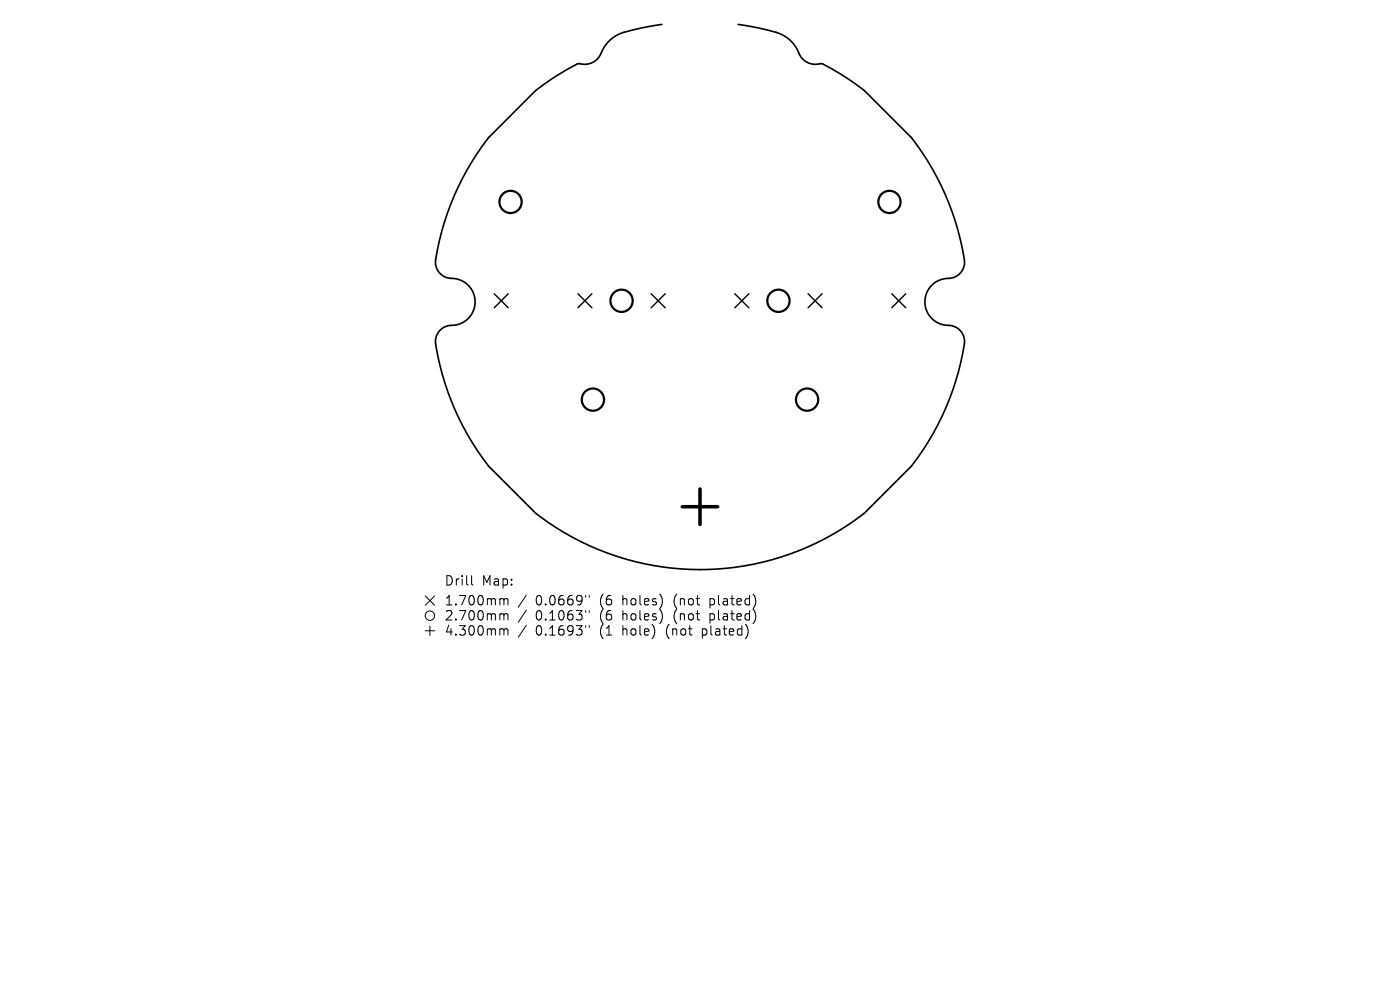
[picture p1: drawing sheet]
<svg xmlns="http://www.w3.org/2000/svg" width="297mm" height="210mm" viewBox="0 0 297 210" stroke-linecap="round" stroke-linejoin="round" font-family="sans-serif">
<defs><g id="words">
<g font-size="2.8">
<text x="94.2" y="124.5">Drill</text>
<text x="102.1" y="124.5">Map:</text>
<text x="94.2" y="128.7">1.700mm</text>
<text x="94.2" y="131.9">2.700mm</text>
<text x="113.4" y="128.7">0.0669&quot;</text>
<text x="113.4" y="131.9">0.1063&quot;</text>
<text x="127.1" y="128.7">(6</text>
<text x="127.1" y="131.9">(6</text>
<text x="131.9" y="128.7">holes)</text>
<text x="131.9" y="131.9">holes)</text>
<text x="142.9" y="128.7">(not</text>
<text x="142.9" y="131.9">(not</text>
<text x="150.6" y="128.7">plated)</text>
<text x="150.6" y="131.9">plated)</text>
<text x="94.2" y="135.1">4.300mm</text>
<text x="113.4" y="135.1">0.1693&quot;</text>
<text x="127.1" y="135.1">(1</text>
<text x="131.9" y="135.1">hole)</text>
<text x="141.3" y="135.1">(not</text>
<text x="149" y="135.1">plated)</text>
</g>
</g></defs>
<path d="M140.4 5.2a37.8 37.8 0 0 0-9.6 2.3 7.7 7.7 0 0 0-3.5 4.2 4 4 0 0 1-4.6 1.8l-4.1 2.3-5 3.4-9.9 10a56.2 56.2 0 0 0-11.3 26.4 3.6 3.6 0 0 0 4 3.5 5 5 0 0 1 4.4 5.5 5 5 0 0 1-5.5 4.5 3.5 3.5 0 0 0-2.8 4.4 56.8 56.8 0 0 0 11.2 25.4l9.9 10a56.8 56.8 0 0 0 69.8 0l9.9-10a56.2 56.2 0 0 0 11.3-26.4 3.6 3.6 0 0 0-4-3.5 5 5 0 0 1-4.4-5.6 5 5 0 0 1 5.5-4.4 3.5 3.5 0 0 0 2.8-4.4 56.8 56.8 0 0 0-11.2-25.4l-9.9-10a46.9 46.9 0 0 0-9.2-5.7 3.9 3.9 0 0 1-4.9-2.5 7.3 7.3 0 0 0-4.7-4.2l-4-.9-4-.7" fill="none" stroke="#000" stroke-width=".35"/>
<path d="M104.8 62.3l3 3M107.8 62.3l-3 3M122.6 62.3l3 3M125.6 62.3l-3 3M138.1 62.3l3 3M141.1 62.3l-3 3M155.9 62.3l3 3M158.9 62.3l-3 3M171.4 62.3l3 3M174.4 62.3l-3 3M189.2 62.3l3 3M192.2 62.3l-3 3" fill="none" stroke="#000" stroke-width=".3"/>
<g fill="none" stroke="#000" stroke-width=".47">
<circle cx="108.3" cy="42.8" r="2.36"/>
<circle cx="188.7" cy="42.8" r="2.36"/>
<circle cx="131.9" cy="63.8" r="2.36"/>
<circle cx="165.1" cy="63.8" r="2.36"/>
<circle cx="125.8" cy="84.8" r="2.36"/>
<circle cx="171.2" cy="84.8" r="2.36"/>
</g>
<path d="M144.7 107.5h7.6M148.5 103.7v7.5" fill="none" stroke="#000" stroke-width=".75"/>
<g fill="none" stroke="#000" stroke-width=".21">
<path d="M90.2 126.4l2 2M90.2 133.8h2M91.2 132.8v2M92.2 126.4l-2 2M100 122.1v1.7l.3 .3M106.3 127l.5 .1 .1 .2M106.3 130.2h.3l.3 .3M106.3 133.4h.3l.3 .3M106.9 127.3l.3-.3 .5 .1 .1 1.2M106.9 127.3v1M106.9 130.5v1M106.9 133.7v1"/>
<path d="M106.9 130.5l.3-.3 .5 .1 .1 1.2M106.9 133.7l.3-.3 .5 .1 .1 1.2M111.7 126.2l-1.7 2.6M111.7 129.4l-1.7 2.6M111.7 132.6l-1.7 2.6M124.2 126.3v.4M124.2 129.5v.4M124.2 132.7v.4M125 126.3v.4M125 129.5v.4M125 132.7v.4M140.2 126.4l.3 1-.3 1.3"/>
<path d="M140.2 129.6l.3 1-.3 1.3M158.6 133.3l.1 .8-.5 1.3M159.9 126.1a2.35 2.35 0 0 1 0 2.9M159.9 129.3a2.35 2.35 0 0 1 0 2.9"/>
<circle cx="91.2" cy="130.6" r="1"/>
</g>
<use href="#words"/>
</svg>
